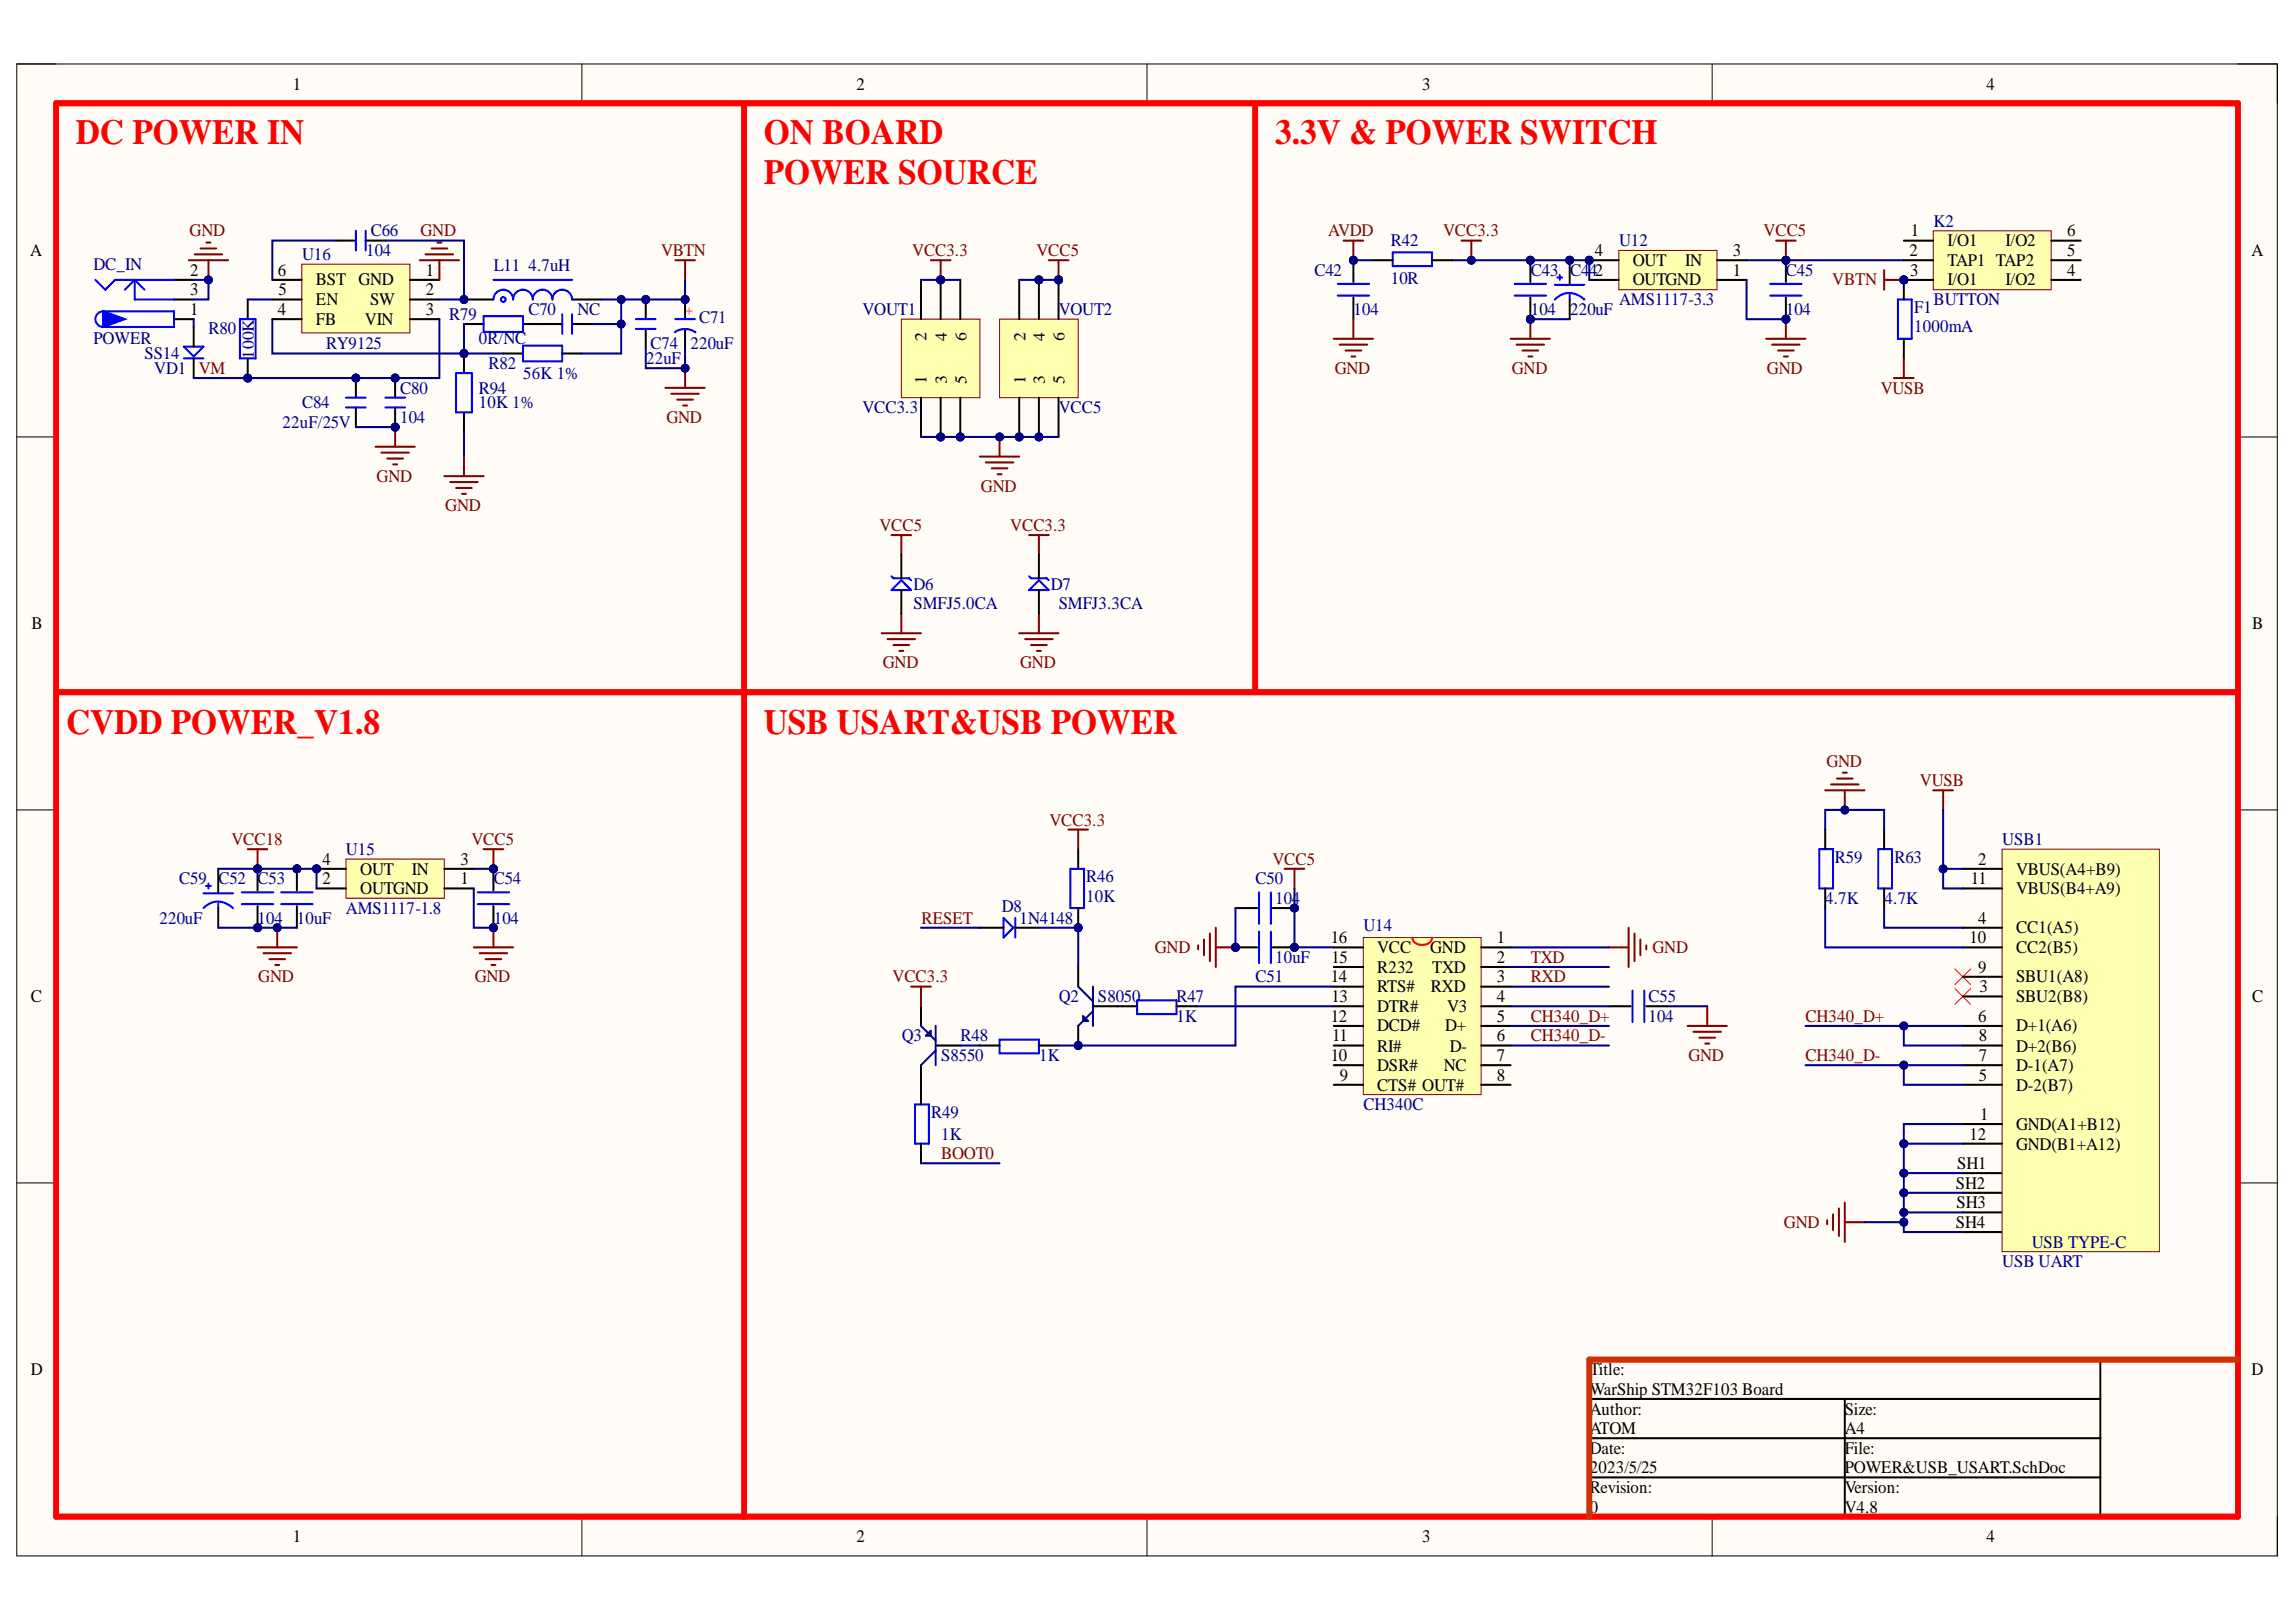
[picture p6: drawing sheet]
<svg xmlns="http://www.w3.org/2000/svg" width="297mm" height="210mm" viewBox="0 0 297 210" stroke-linecap="round" stroke-linejoin="round" font-family="sans-serif">
<defs><g id="words">
<g font-size="4.6" fill="#f00">
<text x="9.8" y="18.7">DC POWER IN</text>
<text x="98.8" y="23.8">POWER SOURCE</text>
<text x="98.8" y="18.7">ON BOARD</text>
<text x="165" y="18.7">3.3V &amp; POWER SWITCH</text>
<text x="8.5" y="94.9">CVDD POWER_V1.8</text>
<text x="98.8" y="94.9">USB USART&amp;USB POWER</text>
</g>
<g font-size="2.3">
<text x="37.9" y="11.6">1</text>
<text x="110.8" y="11.6">2</text>
<text x="184" y="11.6">3</text>
<text x="257" y="11.6">4</text>
<text x="3.9" y="33.1">A</text>
<text x="24.6" y="35.7">2</text>
<text x="36" y="35.7">6</text>
<text x="55.1" y="35.7">1</text>
<text x="206.3" y="33.1">4</text>
<text x="211.2" y="34.4">OUT</text>
<text x="218" y="34.4">IN</text>
<text x="224.2" y="35.7">1</text>
<text x="224.2" y="33.1">3</text>
<text x="247" y="33.1">2</text>
<text x="247.1" y="35.7">3</text>
<text x="247.2" y="30.6">1</text>
<text x="251.9" y="31.9">I/O1</text>
<text x="251.9" y="34.4">TAP1 TAP2</text>
<text x="259.5" y="31.9">I/O2</text>
<text x="267.4" y="35.7">4</text>
<text x="267.4" y="33.1">5</text>
<text x="267.4" y="30.6">6</text>
<text x="291.3" y="33.1">A</text>
<text x="24.6" y="40.7">1</text>
<text x="24.6" y="38.2">3</text>
<text x="36" y="40.7">4</text>
<text x="36" y="38.2">5</text>
<text x="40.9" y="39.5">EN</text>
<text x="40.9" y="36.9">BST GND</text>
<text x="47.9" y="39.5">SW</text>
<text x="55.1" y="38.2">2</text>
<text x="55.1" y="40.7">3</text>
<text x="211.2" y="36.9">OUTGND</text>
<text x="251.9" y="36.9">I/O1</text>
<text x="259.5" y="36.9">I/O2</text>
<text x="40.9" y="42">FB</text>
<text x="47.2" y="42">VIN</text>
<text x="4.1" y="81.4">B</text>
<text x="291.4" y="81.4">B</text>
<text x="41.7" y="111.9">4</text>
<text x="46.6" y="113.2">OUT</text>
<text x="53.3" y="113.2">IN</text>
<text x="59.6" y="111.9">3</text>
<text x="255.9" y="111.9">2</text>
<text x="260.8" y="113.2">VBUS(A4+B9)</text>
<text x="41.7" y="114.4">2</text>
<text x="46.6" y="115.7">OUTGND</text>
<text x="59.6" y="114.4">1</text>
<text x="255" y="114.4">11</text>
<text x="255.9" y="119.5">4</text>
<text x="260.8" y="115.7">VBUS(B4+A9)</text>
<text x="172.2" y="122.1">16</text>
<text x="172.2" y="124.6">15</text>
<text x="178.2" y="125.9">R232</text>
<text x="178.2" y="123.3">VCC</text>
<text x="185" y="123.3">GND</text>
<text x="185.3" y="125.9">TXD</text>
<text x="193.6" y="122.1">1</text>
<text x="193.6" y="124.6">2</text>
<text x="254.8" y="122.1">10</text>
<text x="255.9" y="125.9">9</text>
<text x="260.8" y="120.8">CC1(A5)</text>
<text x="260.8" y="123.3">CC2(B5)</text>
<text x="4" y="129.7">C</text>
<text x="172.2" y="127.1">14</text>
<text x="172.2" y="129.7">13</text>
<text x="178.2" y="130.9">DTR#</text>
<text x="178.2" y="128.4">RTS#</text>
<text x="185.1" y="128.4">RXD</text>
<text x="187.2" y="130.9">V3</text>
<text x="193.6" y="127.1">3</text>
<text x="193.6" y="129.7">4</text>
<text x="256.1" y="128.4">3</text>
<text x="260.8" y="129.7">SBU2(B8)</text>
<text x="260.8" y="127.1">SBU1(A8)</text>
<text x="291.4" y="129.7">C</text>
<text x="172.2" y="137.4">10</text>
<text x="172.2" y="132.2">12</text>
<text x="172.3" y="134.7">11</text>
<text x="178.2" y="136.1">RI#</text>
<text x="178.2" y="133.5">DCD#</text>
<text x="187" y="133.5">D+</text>
<text x="187.6" y="136.1">D-</text>
<text x="193.6" y="132.2">5</text>
<text x="193.6" y="134.7">6</text>
<text x="193.6" y="137.4">7</text>
<text x="255.9" y="132.2">6</text>
<text x="256" y="137.4">7</text>
<text x="256" y="134.7">8</text>
<text x="260.8" y="133.5">D+1(A6)</text>
<text x="260.8" y="136.1">D+2(B6)</text>
<text x="173.3" y="139.9">9</text>
<text x="178.2" y="141.2">CTS# OUT#</text>
<text x="178.2" y="138.6">DSR#</text>
<text x="186.8" y="138.6">NC</text>
<text x="193.6" y="139.9">8</text>
<text x="256" y="139.9">5</text>
<text x="260.8" y="141.2">D-2(B7)</text>
<text x="260.8" y="138.6">D-1(A7)</text>
<text x="254.8" y="147.5">12</text>
<text x="256.2" y="145">1</text>
<text x="260.8" y="146.2">GND(A1+B12)</text>
<text x="260.8" y="148.8">GND(B1+A12)</text>
<text x="253" y="153.8">SH2</text>
<text x="253.2" y="151.3">SH1</text>
<text x="253" y="158.9">SH4</text>
<text x="253.1" y="156.4">SH3</text>
<text x="260.8" y="160.2">Shield4</text>
<text x="4" y="177.9">D</text>
<text x="205.7" y="177.9">Title:</text>
<text x="291.3" y="177.9">D</text>
<text x="205.7" y="183.1">Author:</text>
<text x="205.7" y="180.5">WarShip STM32F103 Board</text>
<text x="205.7" y="185.6">ATOM</text>
<text x="238.7" y="183.1">Size:</text>
<text x="238.7" y="185.6">A4</text>
<text x="205.7" y="188.1">Date:</text>
<text x="205.7" y="190.7">2023/5/25</text>
<text x="238.7" y="188.1">File:</text>
<text x="238.7" y="190.7">POWER&amp;USB_USART.SchDoc</text>
<text x="205.7" y="193.2">Revision:</text>
<text x="205.7" y="195.8">0</text>
<text x="238.7" y="193.2">Version:</text>
<text x="238.7" y="195.8">V4.8</text>
<text x="37.9" y="199.6">1</text>
<text x="110.8" y="199.6">2</text>
<text x="184" y="199.6">3</text>
<text x="257" y="199.6">4</text>
</g>
<g font-size="2.3" fill="#000080">
<text x="250.2" y="29.3">K2</text>
<text x="12.1" y="34.9">DC_IN</text>
<text x="39.1" y="33.6">U16</text>
<text x="47.4" y="33.1">104</text>
<text x="48" y="30.6">C66</text>
<text x="63.9" y="35.1">L11</text>
<text x="68.4" y="35.1">4.7uH</text>
<text x="170" y="35.7">C42</text>
<text x="179.9" y="31.9">R42</text>
<text x="198" y="35.7">C43</text>
<text x="203.1" y="35.7">C4</text>
<text x="205.6" y="35.7">42</text>
<text x="209.5" y="31.9">U12</text>
<text x="231" y="35.7">C45</text>
<text x="58.1" y="41.4">R79</text>
<text x="68.4" y="40.7">C70</text>
<text x="74.7" y="40.7">NC</text>
<text x="90.4" y="41.8">C71</text>
<text x="111.6" y="40.7">VOUT1</text>
<text x="137" y="40.7">VOUT2</text>
<text x="175.1" y="40.7">104</text>
<text x="179.9" y="36.7">10R</text>
<text x="198" y="40.7">104</text>
<text x="203.1" y="40.7">220uF</text>
<text x="209.5" y="39.5">AMS1117-3.3</text>
<text x="231" y="40.7">104</text>
<text x="247.6" y="40.5">F1</text>
<text x="250.2" y="39.5">BUTTON</text>
<text x="12.1" y="44.5">POWER</text>
<text x="18.7" y="46.5">SS14</text>
<text x="27" y="43.3">R80</text>
<text x="42.2" y="45.2">RY9125</text>
<text x="61.9" y="44.5">0R/NC</text>
<text x="63.2" y="47.8">R82</text>
<text x="83.6" y="47.1">22uF</text>
<text x="84.2" y="45.2">C74</text>
<text x="89.3" y="45.2">220uF</text>
<text x="247.6" y="43">1000mA</text>
<text x="20" y="48.4">VD1</text>
<text x="39.1" y="52.8">C84</text>
<text x="51.8" y="51">C80</text>
<text x="61.9" y="51">R94</text>
<text x="61.9" y="52.8">10K 1%</text>
<text x="67.7" y="49">56K 1%</text>
<text x="111.6" y="53.5">VCC3.3</text>
<text x="137" y="53.5">VCC5</text>
<text x="36.5" y="55.4">22uF/25V</text>
<text x="51.8" y="54.8">104</text>
<text x="118.2" y="76.3">D6</text>
<text x="136" y="76.3">D7</text>
<text x="118.2" y="78.9">SMFJ5.0CA</text>
<text x="137" y="78.9">SMFJ3.3CA</text>
<text x="44.8" y="110.6">U15</text>
<text x="237.4" y="111.7">R59</text>
<text x="245.1" y="111.7">R63</text>
<text x="259" y="109.4">USB1</text>
<text x="20.6" y="119.5">220uF</text>
<text x="23.2" y="114.4">C59</text>
<text x="28.3" y="114.4">C52</text>
<text x="33.3" y="119.5">104</text>
<text x="33.3" y="114.4">C53</text>
<text x="38.4" y="119.5">10uF</text>
<text x="44.8" y="118.2">AMS1117-1.8</text>
<text x="63.9" y="114.4">C54</text>
<text x="63.9" y="119.5">104</text>
<text x="129.6" y="118">D8</text>
<text x="131.9" y="119.5">1N4148</text>
<text x="140.5" y="114.2">R46</text>
<text x="140.5" y="116.7">10K</text>
<text x="162.4" y="114.4">C50</text>
<text x="165" y="117">104</text>
<text x="236.1" y="117">4.7K</text>
<text x="243.8" y="117">4.7K</text>
<text x="165" y="124.6">10uF</text>
<text x="176.4" y="120.5">U14</text>
<text x="137" y="129.7">Q2</text>
<text x="142" y="129.7">S8050</text>
<text x="152.2" y="129.7">R47</text>
<text x="162.4" y="127.1">C51</text>
<text x="213.3" y="129.7">C55</text>
<text x="116.7" y="134.7">Q3</text>
<text x="121.7" y="137.4">S8550</text>
<text x="124.3" y="134.7">R48</text>
<text x="134.4" y="137.4">1K</text>
<text x="152.2" y="132.2">1K</text>
<text x="213.3" y="132.2">104</text>
<text x="176.4" y="143.7">CH340C</text>
<text x="120.5" y="144.7">R49</text>
<text x="121.7" y="147.5">1K</text>
<text x="262.9" y="161.4">USB TYPE-C</text>
<text x="259" y="164">USB UART</text>
</g>
<g font-size="2.3" fill="#800000">
<text x="24.5" y="30.6">GND</text>
<text x="54.4" y="30.6">GND</text>
<text x="85.5" y="33.1">VBTN</text>
<text x="118" y="33.1">VCC3.3</text>
<text x="134.1" y="33.1">VCC5</text>
<text x="171.8" y="30.6">AVDD</text>
<text x="186.7" y="30.6">VCC3.3</text>
<text x="228.2" y="30.6">VCC5</text>
<text x="237" y="36.9">VBTN</text>
<text x="25.7" y="48.4">VM</text>
<text x="172.7" y="48.4">GND</text>
<text x="195.6" y="48.4">GND</text>
<text x="228.6" y="48.4">GND</text>
<text x="243.3" y="51">VUSB</text>
<text x="86.2" y="54.8">GND</text>
<text x="48.7" y="62.4">GND</text>
<text x="126.9" y="63.6">GND</text>
<text x="57.6" y="66.2">GND</text>
<text x="113.8" y="68.7">VCC5</text>
<text x="130.7" y="68.7">VCC3.3</text>
<text x="114.2" y="86.5">GND</text>
<text x="132" y="86.5">GND</text>
<text x="236.3" y="99.2">GND</text>
<text x="248.4" y="101.8">VUSB</text>
<text x="135.8" y="106.8">VCC3.3</text>
<text x="29.9" y="109.4">VCC18</text>
<text x="61" y="109.4">VCC5</text>
<text x="164.6" y="111.9">VCC5</text>
<text x="119.2" y="119.5">RESET</text>
<text x="149.4" y="123.3">GND</text>
<text x="198" y="124.6">TXD</text>
<text x="213.8" y="123.3">GND</text>
<text x="33.4" y="127.1">GND</text>
<text x="61.4" y="127.1">GND</text>
<text x="115.5" y="127.1">VCC3.3</text>
<text x="198" y="127.1">RXD</text>
<text x="198" y="134.7">CH340_D-</text>
<text x="198" y="132.2">CH340_D+</text>
<text x="218.4" y="137.4">GND</text>
<text x="233.6" y="137.4">CH340_D-</text>
<text x="233.6" y="132.2">CH340_D+</text>
<text x="121.7" y="150">BOOT0</text>
<text x="230.8" y="158.9">GND</text>
</g>
<text font-size="2.2" fill="#000080" x="32.8" y="46.4" transform="rotate(-90 32.8 46.4)">100K</text>
<g font-size="2.2">
<text x="119.9" y="44.1" transform="rotate(-90 119.9 44.1)">2</text>
<text x="122.5" y="44.1" transform="rotate(-90 122.5 44.1)">4</text>
<text x="125" y="44.1" transform="rotate(-90 125 44.1)">6</text>
<text x="132.7" y="44.1" transform="rotate(-90 132.7 44.1)">2</text>
<text x="135.2" y="44.1" transform="rotate(-90 135.2 44.1)">4</text>
<text x="137.7" y="44.1" transform="rotate(-90 137.7 44.1)">6</text>
<text x="119.9" y="49.7" transform="rotate(-90 119.9 49.7)">1</text>
<text x="122.5" y="49.7" transform="rotate(-90 122.5 49.7)">3</text>
<text x="125" y="49.7" transform="rotate(-90 125 49.7)">5</text>
<text x="132.7" y="49.7" transform="rotate(-90 132.7 49.7)">1</text>
<text x="135.2" y="49.7" transform="rotate(-90 135.2 49.7)">3</text>
<text x="137.7" y="49.7" transform="rotate(-90 137.7 49.7)">5</text>
</g>
<text font-size="1.8" fill="#f00" x="88.7" y="39.7" transform="rotate(90 88.7 39.7)">+</text>
</g></defs>
<path d="M2.2 8.3h292.4v193.1h-292.4z" fill-rule="evenodd" fill="#fffcf8"/>
<path d="M2.2 8.3h292.4v193.1h-292.4z" fill="none" stroke="#000" stroke-width=".13"/>
<path d="M7.3 13.4h282.2v182.9h-282.2z" fill-rule="evenodd" fill="#fffcf8"/>
<g fill="none" stroke="#000" stroke-width=".13">
<path d="M2.2 8.3h5.1M7.3 13.4h282.2v182.9h-282.2zM75.3 8.3v5.1M148.4 8.3v5.1M221.5 8.3v5.1M289.5 8.3h5.1v5.1M2.2 56.5h5.1M289.5 56.6h5.1M2.2 104.8h5.1M289.5 104.8h5.1M2.2 153.1h5.1M289.5 153.1h5.1"/>
<path d="M75.3 196.3v5.1M148.4 196.3v5.1M221.5 196.3v5.1M294.6 196.3v5.1"/>
</g>
<path d="M205.6 176h83.9v20.3h-83.9zM271.7 176v20.3M205.6 181h66.1M205.6 186.1h66.1M205.6 191.2h66.1M238.7 181v15.3" fill="none" stroke="#000" stroke-width=".26"/>
<circle cx="205.6" cy="33.7" r=".51" fill="#000080"/>
<circle cx="205.6" cy="33.7" r=".51" fill="none" stroke="#000080" stroke-width=".13"/>
<path d="M209.4 32.4h12.7v5.1h-12.7z" fill-rule="evenodd" fill="#ffffb0"/>
<path d="M209.4 32.4h12.7v5.1h-12.7z" fill="none" stroke="#800000" stroke-width=".13"/>
<path d="M205.6 36.2h3.8M205.6 33.7h3.8M222.1 36.2h3.9M222.1 33.7h3.9" fill="none" stroke="#000" stroke-width=".26"/>
<circle cx="205.6" cy="33.7" r=".51" fill="#000080"/>
<circle cx="205.6" cy="33.7" r=".51" fill="none" stroke="#000080" stroke-width=".13"/>
<circle cx="231" cy="41.3" r=".51" fill="#000080"/>
<circle cx="231" cy="41.3" r=".51" fill="none" stroke="#000080" stroke-width=".13"/>
<circle cx="231" cy="33.7" r=".51" fill="#000080"/>
<circle cx="231" cy="33.7" r=".51" fill="none" stroke="#000080" stroke-width=".13"/>
<path d="M229 38.3h4.1M229 36.7h4.1" fill="none" stroke="#00f" stroke-width=".26"/>
<path d="M231 38.5v2.8" fill="none" stroke="#000" stroke-width=".26"/>
<circle cx="231" cy="41.3" r=".51" fill="#000080"/>
<circle cx="231" cy="41.3" r=".51" fill="none" stroke="#000080" stroke-width=".13"/>
<path d="M231 33.7v2.8" fill="none" stroke="#000" stroke-width=".26"/>
<circle cx="231" cy="33.7" r=".51" fill="#000080"/>
<circle cx="231" cy="33.7" r=".51" fill="none" stroke="#000080" stroke-width=".13"/>
<path d="M189.1 31.1h2.5M190.4 31.1v2.6" fill="none" stroke="#800000" stroke-width=".26"/>
<circle cx="190.4" cy="33.7" r=".51" fill="#000080"/>
<circle cx="190.4" cy="33.7" r=".51" fill="none" stroke="#000080" stroke-width=".13"/>
<circle cx="198" cy="41.3" r=".51" fill="#000080"/>
<circle cx="198" cy="41.3" r=".51" fill="none" stroke="#000080" stroke-width=".13"/>
<circle cx="198" cy="33.7" r=".51" fill="#000080"/>
<circle cx="198" cy="33.7" r=".51" fill="none" stroke="#000080" stroke-width=".13"/>
<path d="M195.9 38.3h4.1M195.9 36.7h4.1" fill="none" stroke="#00f" stroke-width=".26"/>
<path d="M198 38.5v2.8" fill="none" stroke="#000" stroke-width=".26"/>
<circle cx="198" cy="41.3" r=".51" fill="#000080"/>
<circle cx="198" cy="41.3" r=".51" fill="none" stroke="#000080" stroke-width=".13"/>
<path d="M198 33.7v2.8" fill="none" stroke="#000" stroke-width=".26"/>
<circle cx="198" cy="33.7" r=".51" fill="#000080"/>
<circle cx="198" cy="33.7" r=".51" fill="none" stroke="#000080" stroke-width=".13"/>
<path d="M135.7 33.7h2.5M136.9 33.7v2.5" fill="none" stroke="#800000" stroke-width=".26"/>
<circle cx="136.9" cy="36.2" r=".51" fill="#000080"/>
<circle cx="136.9" cy="36.2" r=".51" fill="none" stroke="#000080" stroke-width=".13"/>
<path d="M211.2 128.2v4.1M212.7 128.2v4.1" fill="none" stroke="#00f" stroke-width=".26"/>
<path d="M208.2 130.2h2.8M213 130.2h2.8" fill="none" stroke="#000" stroke-width=".26"/>
<path d="M228.5 43.8h5.1M229.3 44.6h3.5M230 45.4h2.1M230.8 46.1h.5M231 41.3v2.5M166.2 112.4h2.5M167.5 112.4v2.6" fill="none" stroke="#800000" stroke-width=".26"/>
<circle cx="231" cy="41.3" r=".51" fill="#000080"/>
<circle cx="231" cy="41.3" r=".51" fill="none" stroke="#000080" stroke-width=".13"/>
<path d="M195.4 43.8h5.1M196.2 44.6h3.6M197 45.4h2M197.7 46.1h.5M198 41.3v2.5" fill="none" stroke="#800000" stroke-width=".26"/>
<circle cx="198" cy="41.3" r=".51" fill="#000080"/>
<circle cx="198" cy="41.3" r=".51" fill="none" stroke="#000080" stroke-width=".13"/>
<circle cx="131.9" cy="56.5" r=".51" fill="#000080"/>
<circle cx="131.9" cy="56.5" r=".51" fill="none" stroke="#000080" stroke-width=".13"/>
<circle cx="134.4" cy="56.5" r=".51" fill="#000080"/>
<circle cx="134.4" cy="56.5" r=".51" fill="none" stroke="#000080" stroke-width=".13"/>
<circle cx="134.4" cy="36.2" r=".51" fill="#000080"/>
<circle cx="134.4" cy="36.2" r=".51" fill="none" stroke="#000080" stroke-width=".13"/>
<circle cx="136.9" cy="36.2" r=".51" fill="#000080"/>
<circle cx="136.9" cy="36.2" r=".51" fill="none" stroke="#000080" stroke-width=".13"/>
<path d="M129.3 41.3h10.2v10.2h-10.2z" fill-rule="evenodd" fill="#ffffb0"/>
<path d="M129.3 41.3h10.2v10.2h-10.2z" fill="none" stroke="#800000" stroke-width=".13"/>
<path d="M131.9 51.5v5" fill="none" stroke="#000" stroke-width=".26"/>
<circle cx="131.9" cy="56.5" r=".51" fill="#000080"/>
<circle cx="131.9" cy="56.5" r=".51" fill="none" stroke="#000080" stroke-width=".13"/>
<path d="M131.9 36.2v5.1M134.4 51.5v5" fill="none" stroke="#000" stroke-width=".26"/>
<circle cx="134.4" cy="56.5" r=".51" fill="#000080"/>
<circle cx="134.4" cy="56.5" r=".51" fill="none" stroke="#000080" stroke-width=".13"/>
<path d="M134.4 36.2v5.1" fill="none" stroke="#000" stroke-width=".26"/>
<circle cx="134.4" cy="36.2" r=".51" fill="#000080"/>
<circle cx="134.4" cy="36.2" r=".51" fill="none" stroke="#000080" stroke-width=".13"/>
<path d="M136.9 36.2v5.1M136.9 51.5v5" fill="none" stroke="#000" stroke-width=".26"/>
<circle cx="136.9" cy="36.2" r=".51" fill="#000080"/>
<circle cx="136.9" cy="36.2" r=".51" fill="none" stroke="#000080" stroke-width=".13"/>
<circle cx="203.1" cy="33.7" r=".51" fill="#000080"/>
<circle cx="203.1" cy="33.7" r=".51" fill="none" stroke="#000080" stroke-width=".13"/>
<path d="M201.2 38.8a2.67 2.67 0 0 1 3.8 0M201.2 36.9h3.8M203.1 38.1v.7" fill="none" stroke="#00f" stroke-width=".26"/>
<path d="M203.1 33.7v3M203.1 38.8v2.5" fill="none" stroke="#000" stroke-width=".26"/>
<circle cx="203.1" cy="33.7" r=".51" fill="#000080"/>
<circle cx="203.1" cy="33.7" r=".51" fill="none" stroke="#000080" stroke-width=".13"/>
<path d="M201.5 35.9h.6M201.8 35.6v.6" fill="none" stroke="#00f" stroke-width=".26"/>
<path d="M126.8 59.1h5.1M127.5 59.8h3.6M129.3 56.5v2.6M128.3 60.6h2M129.1 61.4h.5" fill="none" stroke="#800000" stroke-width=".26"/>
<circle cx="129.3" cy="56.5" r=".51" fill="#000080"/>
<circle cx="129.3" cy="56.5" r=".51" fill="none" stroke="#000080" stroke-width=".13"/>
<circle cx="121.7" cy="56.5" r=".51" fill="#000080"/>
<circle cx="121.7" cy="56.5" r=".51" fill="none" stroke="#000080" stroke-width=".13"/>
<circle cx="121.7" cy="36.2" r=".51" fill="#000080"/>
<circle cx="121.7" cy="36.2" r=".51" fill="none" stroke="#000080" stroke-width=".13"/>
<circle cx="124.2" cy="56.5" r=".51" fill="#000080"/>
<circle cx="124.2" cy="56.5" r=".51" fill="none" stroke="#000080" stroke-width=".13"/>
<path d="M116.6 41.3h10.2v10.2h-10.2z" fill-rule="evenodd" fill="#ffffb0"/>
<path d="M116.6 41.3h10.2v10.2h-10.2z" fill="none" stroke="#800000" stroke-width=".13"/>
<path d="M119.1 36.2v5.1M119.1 51.5v5M121.7 51.5v5" fill="none" stroke="#000" stroke-width=".26"/>
<circle cx="121.7" cy="56.5" r=".51" fill="#000080"/>
<circle cx="121.7" cy="56.5" r=".51" fill="none" stroke="#000080" stroke-width=".13"/>
<path d="M121.7 36.2v5.1" fill="none" stroke="#000" stroke-width=".26"/>
<circle cx="121.7" cy="36.2" r=".51" fill="#000080"/>
<circle cx="121.7" cy="36.2" r=".51" fill="none" stroke="#000080" stroke-width=".13"/>
<path d="M124.2 51.5v5" fill="none" stroke="#000" stroke-width=".26"/>
<circle cx="124.2" cy="56.5" r=".51" fill="#000080"/>
<circle cx="124.2" cy="56.5" r=".51" fill="none" stroke="#000080" stroke-width=".13"/>
<path d="M124.2 36.2v5.1" fill="none" stroke="#000" stroke-width=".26"/>
<path d="M120.4 33.7h2.6M121.7 33.7v2.5" fill="none" stroke="#800000" stroke-width=".26"/>
<circle cx="121.7" cy="36.2" r=".51" fill="#000080"/>
<circle cx="121.7" cy="36.2" r=".51" fill="none" stroke="#000080" stroke-width=".13"/>
<circle cx="246.3" cy="36.2" r=".51" fill="#000080"/>
<circle cx="246.3" cy="36.2" r=".51" fill="none" stroke="#000080" stroke-width=".13"/>
<path d="M245.5 38.8h1.8v5h-1.8z" fill="none" stroke="#00f" stroke-width=".26"/>
<path d="M246.3 36.2v2.6M246.3 43.8v2.6" fill="none" stroke="#000" stroke-width=".26"/>
<circle cx="246.3" cy="36.2" r=".51" fill="#000080"/>
<circle cx="246.3" cy="36.2" r=".51" fill="none" stroke="#000080" stroke-width=".13"/>
<circle cx="41" cy="112.4" r=".51" fill="#000080"/>
<circle cx="41" cy="112.4" r=".51" fill="none" stroke="#000080" stroke-width=".13"/>
<path d="M44.8 111.2h12.7v5h-12.7z" fill-rule="evenodd" fill="#ffffb0"/>
<path d="M44.8 111.2h12.7v5h-12.7z" fill="none" stroke="#800000" stroke-width=".13"/>
<path d="M41 115h3.8M41 112.4h3.8M57.5 115h3.8M57.5 112.4h3.8" fill="none" stroke="#000" stroke-width=".26"/>
<circle cx="41" cy="112.4" r=".51" fill="#000080"/>
<circle cx="41" cy="112.4" r=".51" fill="none" stroke="#000080" stroke-width=".13"/>
<circle cx="63.8" cy="120.1" r=".51" fill="#000080"/>
<circle cx="63.8" cy="120.1" r=".51" fill="none" stroke="#000080" stroke-width=".13"/>
<circle cx="63.8" cy="112.4" r=".51" fill="#000080"/>
<circle cx="63.8" cy="112.4" r=".51" fill="none" stroke="#000080" stroke-width=".13"/>
<path d="M61.8 117h4.1M61.8 115.5h4.1" fill="none" stroke="#00f" stroke-width=".26"/>
<path d="M63.8 117.3v2.8" fill="none" stroke="#000" stroke-width=".26"/>
<circle cx="63.8" cy="120.1" r=".51" fill="#000080"/>
<circle cx="63.8" cy="120.1" r=".51" fill="none" stroke="#000080" stroke-width=".13"/>
<path d="M63.8 112.4v2.8" fill="none" stroke="#000" stroke-width=".26"/>
<circle cx="63.8" cy="112.4" r=".51" fill="#000080"/>
<circle cx="63.8" cy="112.4" r=".51" fill="none" stroke="#000080" stroke-width=".13"/>
<circle cx="33.3" cy="120.1" r=".51" fill="#000080"/>
<circle cx="33.3" cy="120.1" r=".51" fill="none" stroke="#000080" stroke-width=".13"/>
<circle cx="33.3" cy="112.4" r=".51" fill="#000080"/>
<circle cx="33.3" cy="112.4" r=".51" fill="none" stroke="#000080" stroke-width=".13"/>
<path d="M31.3 117h4.1M31.3 115.5h4.1" fill="none" stroke="#00f" stroke-width=".26"/>
<path d="M33.3 117.3v2.8" fill="none" stroke="#000" stroke-width=".26"/>
<circle cx="33.3" cy="120.1" r=".51" fill="#000080"/>
<circle cx="33.3" cy="120.1" r=".51" fill="none" stroke="#000080" stroke-width=".13"/>
<path d="M33.3 112.4v2.8" fill="none" stroke="#000" stroke-width=".26"/>
<circle cx="33.3" cy="112.4" r=".51" fill="#000080"/>
<circle cx="33.3" cy="112.4" r=".51" fill="none" stroke="#000080" stroke-width=".13"/>
<path d="M61.3 122.6h5.1M62.1 123.4h3.5M62.8 124.1h2.1M63.6 124.9h.5M63.8 120.1v2.5" fill="none" stroke="#800000" stroke-width=".26"/>
<circle cx="63.8" cy="120.1" r=".51" fill="#000080"/>
<circle cx="63.8" cy="120.1" r=".51" fill="none" stroke="#000080" stroke-width=".13"/>
<path d="M33.3 122.6h5.1M34.1 123.4h3.5M34.8 124.1h2.1M35.6 124.9h.5M35.9 120.1v2.5" fill="none" stroke="#800000" stroke-width=".26"/>
<circle cx="35.9" cy="120.1" r=".51" fill="#000080"/>
<circle cx="35.9" cy="120.1" r=".51" fill="none" stroke="#000080" stroke-width=".13"/>
<path d="M62.6 109.9h2.5M63.8 109.9v2.5" fill="none" stroke="#800000" stroke-width=".26"/>
<circle cx="63.8" cy="112.4" r=".51" fill="#000080"/>
<circle cx="63.8" cy="112.4" r=".51" fill="none" stroke="#000080" stroke-width=".13"/>
<path d="M173.8 31.1h2.6M175.1 31.1v2.6" fill="none" stroke="#800000" stroke-width=".26"/>
<circle cx="175.1" cy="33.7" r=".51" fill="#000080"/>
<circle cx="175.1" cy="33.7" r=".51" fill="none" stroke="#000080" stroke-width=".13"/>
<circle cx="175.1" cy="33.7" r=".51" fill="#000080"/>
<circle cx="175.1" cy="33.7" r=".51" fill="none" stroke="#000080" stroke-width=".13"/>
<path d="M173.1 38.3h4M173.1 36.7h4" fill="none" stroke="#00f" stroke-width=".26"/>
<path d="M175.1 33.7v2.8M175.1 38.5v2.8" fill="none" stroke="#000" stroke-width=".26"/>
<circle cx="175.1" cy="33.7" r=".51" fill="#000080"/>
<circle cx="175.1" cy="33.7" r=".51" fill="none" stroke="#000080" stroke-width=".13"/>
<path d="M180.2 32.7h5.1v1.7h-5.1z" fill="none" stroke="#00f" stroke-width=".26"/>
<path d="M177.6 33.7h2.6M185.3 33.7h2.5" fill="none" stroke="#000" stroke-width=".26"/>
<path d="M32 109.9h2.6M33.3 109.9v2.5" fill="none" stroke="#800000" stroke-width=".26"/>
<circle cx="33.3" cy="112.4" r=".51" fill="#000080"/>
<circle cx="33.3" cy="112.4" r=".51" fill="none" stroke="#000080" stroke-width=".13"/>
<circle cx="38.4" cy="112.4" r=".51" fill="#000080"/>
<circle cx="38.4" cy="112.4" r=".51" fill="none" stroke="#000080" stroke-width=".13"/>
<path d="M36.4 115.5h4M36.4 117h4" fill="none" stroke="#00f" stroke-width=".26"/>
<path d="M38.4 112.4v2.8" fill="none" stroke="#000" stroke-width=".26"/>
<circle cx="38.4" cy="112.4" r=".51" fill="#000080"/>
<circle cx="38.4" cy="112.4" r=".51" fill="none" stroke="#000080" stroke-width=".13"/>
<path d="M38.4 117.3v2.8" fill="none" stroke="#000" stroke-width=".26"/>
<path d="M229.8 31.1h2.5M231 31.1v2.6M172.6 43.8h5M173.3 44.6h3.6M174.1 45.4h2M174.8 46.1h.5M175.1 41.3v2.5" fill="none" stroke="#800000" stroke-width=".26"/>
<circle cx="231" cy="33.7" r=".51" fill="#000080"/>
<circle cx="231" cy="33.7" r=".51" fill="none" stroke="#000080" stroke-width=".13"/>
<path d="M245 48.9h2.6M246.3 46.4v2.5M117.9 127.7h2.5M119.1 127.7v2.5" fill="none" stroke="#800000" stroke-width=".26"/>
<path d="M7.3 13.4h282.2v182.9h-282.2zM96.3 13.4v182.9M162.4 13.4v76.2M7.3 89.6h282.2" fill="none" stroke="#f00" stroke-width=".78"/>
<path d="M129.8 118.8l1.3 1.3-1.3 1.2zM131.4 118.8v2.5M129.3 134.5h5.1v1.8h-5.1zM118.4 142.9h1.8v5.1h-1.8z" fill="none" stroke="#00f" stroke-width=".26"/>
<path d="M119.1 130.2v2.6M119.1 137.8v5.1M121.2 135.3h3M126.8 135.3h2.5M126.8 120.1h3M131.4 120.1h3M134.4 135.3h2.5M119.1 148v2.5" fill="none" stroke="#000" stroke-width=".26"/>
<path d="M119.1 132.8l2 1.9M119.8 134l.6-.6v.6zM121.1 132.8v5M121.1 135.9l-2 1.9" fill="none" stroke="#11037f" stroke-width=".26"/>
<circle cx="167.5" cy="122.6" r=".51" fill="#000080"/>
<circle cx="167.5" cy="122.6" r=".51" fill="none" stroke="#000080" stroke-width=".13"/>
<circle cx="159.8" cy="122.6" r=".51" fill="#000080"/>
<circle cx="159.8" cy="122.6" r=".51" fill="none" stroke="#000080" stroke-width=".13"/>
<path d="M162.9 120.6v4M164.4 120.6v4" fill="none" stroke="#00f" stroke-width=".26"/>
<path d="M164.7 122.6h2.8" fill="none" stroke="#000" stroke-width=".26"/>
<circle cx="167.5" cy="122.6" r=".51" fill="#000080"/>
<circle cx="167.5" cy="122.6" r=".51" fill="none" stroke="#000080" stroke-width=".13"/>
<path d="M159.8 122.6h2.8" fill="none" stroke="#000" stroke-width=".26"/>
<circle cx="159.8" cy="122.6" r=".51" fill="#000080"/>
<circle cx="159.8" cy="122.6" r=".51" fill="none" stroke="#000080" stroke-width=".13"/>
<path d="M208.2 122.6h2.5M210.7 120.1v5M211.5 120.8v3.6M212.2 121.6v2M213 122.3v.6" fill="none" stroke="#800000" stroke-width=".26"/>
<circle cx="139.5" cy="135.3" r=".51" fill="#000080"/>
<circle cx="139.5" cy="135.3" r=".51" fill="none" stroke="#000080" stroke-width=".13"/>
<path d="M139.5 125.1v2.6M139.5 132.8v2.5M141.5 130.2h3.1" fill="none" stroke="#000" stroke-width=".26"/>
<circle cx="139.5" cy="135.3" r=".51" fill="#000080"/>
<circle cx="139.5" cy="135.3" r=".51" fill="none" stroke="#000080" stroke-width=".13"/>
<path d="M139.5 127.7l1.9 1.9M140.1 131.5l.7 .6h-.7zM141.4 127.7v5.1M141.4 130.9l-1.9 1.9" fill="none" stroke="#11037f" stroke-width=".26"/>
<path d="M147.1 129.5h5.1v1.7h-5.1z" fill="none" stroke="#00f" stroke-width=".26"/>
<path d="M144.6 130.2h2.5M152.2 130.2h2.5" fill="none" stroke="#000" stroke-width=".26"/>
<circle cx="139.5" cy="120.1" r=".51" fill="#000080"/>
<circle cx="139.5" cy="120.1" r=".51" fill="none" stroke="#000080" stroke-width=".13"/>
<path d="M138.5 112.4h1.8v5.1h-1.8z" fill="none" stroke="#00f" stroke-width=".26"/>
<path d="M139.5 109.9v2.5M139.5 117.5v2.6" fill="none" stroke="#000" stroke-width=".26"/>
<circle cx="139.5" cy="120.1" r=".51" fill="#000080"/>
<circle cx="139.5" cy="120.1" r=".51" fill="none" stroke="#000080" stroke-width=".13"/>
<path d="M138.2 107.4h2.6M139.5 107.4v2.5" fill="none" stroke="#800000" stroke-width=".26"/>
<circle cx="246.3" cy="36.2" r=".51" fill="#000080"/>
<circle cx="246.3" cy="36.2" r=".51" fill="none" stroke="#000080" stroke-width=".13"/>
<path d="M250.1 29.9h15.3v7.6h-15.3z" fill-rule="evenodd" fill="#ffffb0"/>
<path d="M250.1 29.9h15.3v7.6h-15.3z" fill="none" stroke="#800000" stroke-width=".13"/>
<path d="M246.3 31.1h3.8M246.3 33.7h3.8M246.3 36.2h3.8" fill="none" stroke="#000" stroke-width=".26"/>
<circle cx="246.3" cy="36.2" r=".51" fill="#000080"/>
<circle cx="246.3" cy="36.2" r=".51" fill="none" stroke="#000080" stroke-width=".13"/>
<path d="M265.4 36.2h3.8M265.4 33.7h3.8M265.4 31.1h3.8" fill="none" stroke="#000" stroke-width=".26"/>
<path d="M218.3 132.8h5.1M219.1 133.5h3.5M219.9 134.3h2M220.6 135h.5M220.9 130.2v2.6" fill="none" stroke="#800000" stroke-width=".26"/>
<circle cx="167.5" cy="117.5" r=".51" fill="#000080"/>
<circle cx="167.5" cy="117.5" r=".51" fill="none" stroke="#000080" stroke-width=".13"/>
<path d="M162.9 115.5v4M164.4 115.5v4" fill="none" stroke="#00f" stroke-width=".26"/>
<path d="M159.8 117.5h2.8M164.7 117.5h2.8" fill="none" stroke="#000" stroke-width=".26"/>
<circle cx="167.5" cy="117.5" r=".51" fill="#000080"/>
<circle cx="167.5" cy="117.5" r=".51" fill="none" stroke="#000080" stroke-width=".13"/>
<path d="M155 122.3v.6M155.8 121.6v2M156.5 120.8v3.6M157.3 120.1v5M157.3 122.6h2.5" fill="none" stroke="#800000" stroke-width=".26"/>
<circle cx="159.8" cy="122.6" r=".51" fill="#000080"/>
<circle cx="159.8" cy="122.6" r=".51" fill="none" stroke="#000080" stroke-width=".13"/>
<path d="M289.5 176h-83.9v20.3" fill="none" stroke="#c30" stroke-width=".78"/>
<g fill="none" stroke="#800000" stroke-width=".26">
<path d="M243.8 35v2.5M243.8 36.2h2.5M115.3 69.2h2.6M116.6 69.2v2.6M116.6 79.4v2.5M133.1 69.2h2.6M134.4 69.2v2.6M134.4 79.4v2.5M114.1 81.9h5M114.8 82.7h3.6M115.6 83.5h2M116.4 84.2h.5"/>
<path d="M131.9 81.9h5M132.6 82.7h3.6M133.4 83.5h2M134.1 84.2h.6"/>
</g>
<circle cx="246.3" cy="36.2" r=".51" fill="#000080"/>
<circle cx="246.3" cy="36.2" r=".51" fill="none" stroke="#000080" stroke-width=".13"/>
<path d="M115.3 76.4l1.3-1.3 1.3 1.3zM115.3 74.6l.3 .2h2l.3 .3M133.1 74.6l.3 .2h2l.3 .3M134.4 75.1l1.3 1.3h-2.6z" fill="none" stroke="#00f" stroke-width=".26"/>
<path d="M116.6 71.8v3M116.6 76.4v3M134.4 71.8v3M134.4 76.4v3" fill="none" stroke="#000" stroke-width=".26"/>
<path d="M24.4 33.7h5.1M25.2 32.9h3.5M25.9 32.2h2.1M26.7 31.4h.5M27 33.7v2.5" fill="none" stroke="#800000" stroke-width=".26"/>
<circle cx="27" cy="36.2" r=".51" fill="#000080"/>
<circle cx="27" cy="36.2" r=".51" fill="none" stroke="#000080" stroke-width=".13"/>
<path d="M12.3 36.2l1.3 1.3 1.3-1.3h7.6M17.4 36.2v2.6h5.1M17.4 36.2l-1.2 1.3M17.4 36.2l1.3 1.3M13.4 40.3a1.01 1.01 0 0 0-1.1 1 1.01 1.01 0 0 0 1.1 1M13.4 40.3h9.1v2h-9.1M13.4 40.3v2M23.8 44.9h2.5l-1.2 1.2zM23.8 46.4h2.5" fill="none" stroke="#00f" stroke-width=".26"/>
<path d="M22.5 36.2h2.6M22.5 38.8h2.6M22.5 41.3h2.6M25.1 42.3v2.6M25.1 46.4v2.5" fill="none" stroke="#000" stroke-width=".26"/>
<path d="M13.4 40.3l2.8 1-2.8 1z" fill="#00f"/>
<path d="M13.4 40.3l2.8 1-2.8 1z" fill="none" stroke="#00f" stroke-width=".26"/>
<circle cx="88.6" cy="38.8" r=".51" fill="#000080"/>
<circle cx="88.6" cy="38.8" r=".51" fill="none" stroke="#000080" stroke-width=".13"/>
<path d="M88.6 38.8v2.5" fill="none" stroke="#000" stroke-width=".26"/>
<circle cx="88.6" cy="38.8" r=".51" fill="#000080"/>
<circle cx="88.6" cy="38.8" r=".51" fill="none" stroke="#000080" stroke-width=".13"/>
<path d="M87.3 43a2.28 2.28 0 0 1 2.7 0M87.4 41.3h2.5" fill="none" stroke="#00f" stroke-width=".26"/>
<path d="M88.6 42.6v2.5" fill="none" stroke="#000" stroke-width=".26"/>
<path d="M86.1 50.2h5.1M86.9 51h3.5M87.6 51.7h2M88.4 52.5h.5M88.6 47.6v2.6" fill="none" stroke="#800000" stroke-width=".26"/>
<circle cx="88.6" cy="47.6" r=".51" fill="#000080"/>
<circle cx="88.6" cy="47.6" r=".51" fill="none" stroke="#000080" stroke-width=".13"/>
<circle cx="60" cy="38.8" r=".51" fill="#000080"/>
<circle cx="60" cy="38.8" r=".51" fill="none" stroke="#000080" stroke-width=".13"/>
<path d="M60 38.8h3.8" fill="none" stroke="#000" stroke-width=".26"/>
<circle cx="60" cy="38.8" r=".51" fill="#000080"/>
<circle cx="60" cy="38.8" r=".51" fill="none" stroke="#000080" stroke-width=".13"/>
<path d="M74 38.8h3.8" fill="none" stroke="#000" stroke-width=".26"/>
<path d="M63.8 38.8a1.27 1.27 0 0 1 1.3-1.3 1.27 1.27 0 0 1 1.3 1.3 1.27 1.27 0 0 1 1.3-1.3 1.27 1.27 0 0 1 1.2 1.3 1.27 1.27 0 0 1 1.3-1.3 1.27 1.27 0 0 1 1.3 1.3 1.27 1.27 0 0 1 1.2-1.3 1.27 1.27 0 0 1 1.3 1.3M63.8 36.2h10.2M65.4 38.7a.31 .31 0 0 0-.5-.2 .31 .31 0 0 0 .1 .6 .31 .31 0 0 0 .4-.4" fill="none" stroke="#00f" stroke-width=".26"/>
<circle cx="83.5" cy="38.8" r=".51" fill="#000080"/>
<circle cx="83.5" cy="38.8" r=".51" fill="none" stroke="#000080" stroke-width=".13"/>
<path d="M83.5 38.8v2.5M83.5 42.6v2.5" fill="none" stroke="#000" stroke-width=".26"/>
<circle cx="83.5" cy="38.8" r=".51" fill="#000080"/>
<circle cx="83.5" cy="38.8" r=".51" fill="none" stroke="#000080" stroke-width=".13"/>
<path d="M82.3 41.3h2.5M82.3 42.6h2.5" fill="none" stroke="#00f" stroke-width=".26"/>
<circle cx="51.1" cy="48.9" r=".51" fill="#000080"/>
<circle cx="51.1" cy="48.9" r=".51" fill="none" stroke="#000080" stroke-width=".13"/>
<circle cx="51.1" cy="55.3" r=".51" fill="#000080"/>
<circle cx="51.1" cy="55.3" r=".51" fill="none" stroke="#000080" stroke-width=".13"/>
<path d="M51.1 48.9v2.6" fill="none" stroke="#000" stroke-width=".26"/>
<circle cx="51.1" cy="48.9" r=".51" fill="#000080"/>
<circle cx="51.1" cy="48.9" r=".51" fill="none" stroke="#000080" stroke-width=".13"/>
<path d="M51.1 52.7v2.6" fill="none" stroke="#000" stroke-width=".26"/>
<circle cx="51.1" cy="55.3" r=".51" fill="#000080"/>
<circle cx="51.1" cy="55.3" r=".51" fill="none" stroke="#000080" stroke-width=".13"/>
<path d="M49.9 52.7h2.5M49.9 51.5h2.5" fill="none" stroke="#00f" stroke-width=".26"/>
<path d="M39 34.2h14v8.9h-14z" fill-rule="evenodd" fill="#ffffb0"/>
<path d="M39 34.2h14v8.9h-14z" fill="none" stroke="#800000" stroke-width=".13"/>
<path d="M35.2 36.2h3.8M35.2 38.8h3.8M53 36.2h3.8M53 38.8h3.8M35.2 41.3h3.8M53 41.3h3.8" fill="none" stroke="#000" stroke-width=".26"/>
<circle cx="60" cy="45.7" r=".51" fill="#000080"/>
<circle cx="60" cy="45.7" r=".51" fill="none" stroke="#000080" stroke-width=".13"/>
<path d="M60 45.7v2.6M60 53.4v2.5" fill="none" stroke="#000" stroke-width=".26"/>
<circle cx="60" cy="45.7" r=".51" fill="#000080"/>
<circle cx="60" cy="45.7" r=".51" fill="none" stroke="#000080" stroke-width=".13"/>
<path d="M59 48.3h2v5.1h-2zM67.7 44.7h5v2.1h-5z" fill="none" stroke="#00f" stroke-width=".26"/>
<path d="M65.1 45.7h2.6M72.7 45.7h2.6" fill="none" stroke="#000" stroke-width=".26"/>
<circle cx="46" cy="48.9" r=".51" fill="#000080"/>
<circle cx="46" cy="48.9" r=".51" fill="none" stroke="#000080" stroke-width=".13"/>
<path d="M46 48.9v2.6" fill="none" stroke="#000" stroke-width=".26"/>
<circle cx="46" cy="48.9" r=".51" fill="#000080"/>
<circle cx="46" cy="48.9" r=".51" fill="none" stroke="#000080" stroke-width=".13"/>
<path d="M46 52.7v2.6" fill="none" stroke="#000" stroke-width=".26"/>
<path d="M44.8 52.7h2.5M44.8 51.5h2.5" fill="none" stroke="#00f" stroke-width=".26"/>
<circle cx="32" cy="48.9" r=".51" fill="#000080"/>
<circle cx="32" cy="48.9" r=".51" fill="none" stroke="#000080" stroke-width=".13"/>
<path d="M32 46.4v2.5" fill="none" stroke="#000" stroke-width=".26"/>
<circle cx="32" cy="48.9" r=".51" fill="#000080"/>
<circle cx="32" cy="48.9" r=".51" fill="none" stroke="#000080" stroke-width=".13"/>
<path d="M32 38.8v2.5M43.5 31.1h2.5M47.3 31.1h2.6M60 41.9h2.6M67.7 41.9h5M74 41.9h2.6" fill="none" stroke="#000" stroke-width=".26"/>
<path d="M46 29.9v2.5M47.3 29.9v2.5M31 41.3h2.1v5.1h-2.1zM62.6 40.9h5.1v2.1h-5.1zM72.7 40.7v2.5M74 40.7v2.5" fill="none" stroke="#00f" stroke-width=".26"/>
<path d="M54.3 33.7h5.1M55.1 32.9h3.5M55.8 32.2h2.1M56.6 31.4h.5M56.8 33.7v2.5M48.6 57.8h5.1M49.3 58.6h3.6M50.1 59.3h2M51.1 55.3v2.5M50.9 60.1h.5" fill="none" stroke="#800000" stroke-width=".26"/>
<circle cx="51.1" cy="55.3" r=".51" fill="#000080"/>
<circle cx="51.1" cy="55.3" r=".51" fill="none" stroke="#000080" stroke-width=".13"/>
<path d="M87.4 33.7h2.5M88.6 33.7v2.5M60 59.1v2.5M57.5 61.6h5.1M58.2 62.4h3.6M59 63.1h2M59.8 63.9h.5" fill="none" stroke="#800000" stroke-width=".26"/>
<path d="M26.3 117.5a2.65 2.65 0 0 1 3.8 0M26.3 115.6h3.8M26.6 114.7h.7M27 114.3v.7M28.2 116.9v.6" fill="none" stroke="#00f" stroke-width=".26"/>
<path d="M28.2 112.4v3.1M28.2 117.5v2.6" fill="none" stroke="#000" stroke-width=".26"/>
<path d="M176.4 121.3h15.2v20.4h-15.2z" fill-rule="evenodd" fill="#ffffb0"/>
<path d="M176.4 121.3h15.2v20.4h-15.2z" fill="none" stroke="#800000" stroke-width=".13"/>
<g fill="none" stroke="#000" stroke-width=".26">
<path d="M236.1 107.4v2.5M236.1 115v2.5M243.8 107.4v2.5M243.8 115v2.5M172.6 122.6h3.8M172.6 125.1h3.8M172.6 127.7h3.8M172.6 130.2h3.8M172.6 132.8h3.8M172.6 135.3h3.8M172.6 137.8h3.8M191.6 122.6h3.8"/>
<path d="M191.6 125.1h3.8M191.6 127.7h3.8M191.6 130.2h3.8M191.6 132.8h3.8M191.6 135.3h3.8M191.6 137.8h3.8M172.6 140.4h3.8M191.6 140.4h3.8"/>
</g>
<path d="M182.7 121.3a1.29 1.29 0 0 0 1.9 .9l.2-.1a.82 .82 0 0 0 .5-.8" fill="none" stroke="#f00" stroke-width=".26"/>
<path d="M238.4 100h.5M236.1 102.3h5.1M236.9 101.5h3.5M237.7 100.8h2M238.7 102.3v2.5M250.1 102.3h2.6M251.4 102.3v2.5M236.4 157.9v.5M237.1 157.1v2.1M237.9 156.4v3.5M238.7 155.6v5.1M238.7 158.2h2.5" fill="none" stroke="#800000" stroke-width=".26"/>
<path d="M252.9 127.9l2 2.1M252.9 125.4l2 2M254.9 127.9l-2 2.1M254.9 125.4l-2 2" fill="none" stroke="#f00" stroke-width=".13"/>
<path d="M235.4 109.9h1.7v5.1h-1.7zM243 109.9h1.8v5.1h-1.8z" fill="none" stroke="#00f" stroke-width=".26"/>
<circle cx="238.7" cy="104.8" r=".51" fill="#000080"/>
<circle cx="238.7" cy="104.8" r=".51" fill="none" stroke="#000080" stroke-width=".13"/>
<path d="M253.9 154.4h5.1M253.9 156.9h5.1M253.9 159.4h5.1M253.9 151.8h5.1" fill="none" stroke="#000" stroke-width=".26"/>
<path d="M259 109.9h20.4v52.1h-20.4z" fill-rule="evenodd" fill="#ffffb0"/>
<path d="M259 109.9h20.4v52.1h-20.4z" fill="none" stroke="#800000" stroke-width=".13"/>
<path d="M253.9 112.4h5.1M253.9 115h5.1M253.9 129h5.1M253.9 120.1h5.1M253.9 132.8h5.1M253.9 137.8h5.1M253.9 135.3h5.1M253.9 126.4h5.1M253.9 122.6h5.1M253.9 145.5h5.1M253.9 140.4h5.1M253.9 148h5.1" fill="none" stroke="#000" stroke-width=".26"/>
<path d="M159.8 117.5v5.1" fill="none" stroke="#000080" stroke-width=".26"/>
<circle cx="159.8" cy="122.6" r=".51" fill="#000080"/>
<circle cx="159.8" cy="122.6" r=".51" fill="none" stroke="#000080" stroke-width=".13"/>
<path d="M56.8 41.3v7.6h-31.7" fill="none" stroke="#000080" stroke-width=".26"/>
<circle cx="32" cy="48.9" r=".51" fill="#000080"/>
<circle cx="32" cy="48.9" r=".51" fill="none" stroke="#000080" stroke-width=".13"/>
<circle cx="46" cy="48.9" r=".51" fill="#000080"/>
<circle cx="46" cy="48.9" r=".51" fill="none" stroke="#000080" stroke-width=".13"/>
<circle cx="51.1" cy="48.9" r=".51" fill="#000080"/>
<circle cx="51.1" cy="48.9" r=".51" fill="none" stroke="#000080" stroke-width=".13"/>
<path d="M25.1 36.2h1.9v2.6h-1.9" fill="none" stroke="#000080" stroke-width=".26"/>
<circle cx="27" cy="36.2" r=".51" fill="#000080"/>
<circle cx="27" cy="36.2" r=".51" fill="none" stroke="#000080" stroke-width=".13"/>
<path d="M28.2 120.1h10.2" fill="none" stroke="#000080" stroke-width=".26"/>
<circle cx="35.9" cy="120.1" r=".51" fill="#000080"/>
<circle cx="35.9" cy="120.1" r=".51" fill="none" stroke="#000080" stroke-width=".13"/>
<circle cx="33.3" cy="120.1" r=".51" fill="#000080"/>
<circle cx="33.3" cy="120.1" r=".51" fill="none" stroke="#000080" stroke-width=".13"/>
<path d="M28.2 112.4h5.1" fill="none" stroke="#000080" stroke-width=".26"/>
<circle cx="33.3" cy="112.4" r=".51" fill="#000080"/>
<circle cx="33.3" cy="112.4" r=".51" fill="none" stroke="#000080" stroke-width=".13"/>
<path d="M32 38.8h3.2M33.3 112.4h7.7v2.6" fill="none" stroke="#000080" stroke-width=".26"/>
<circle cx="41" cy="112.4" r=".51" fill="#000080"/>
<circle cx="41" cy="112.4" r=".51" fill="none" stroke="#000080" stroke-width=".13"/>
<circle cx="38.4" cy="112.4" r=".51" fill="#000080"/>
<circle cx="38.4" cy="112.4" r=".51" fill="none" stroke="#000080" stroke-width=".13"/>
<circle cx="33.3" cy="112.4" r=".51" fill="#000080"/>
<circle cx="33.3" cy="112.4" r=".51" fill="none" stroke="#000080" stroke-width=".13"/>
<path d="M35.2 41.3v4.4h29.9" fill="none" stroke="#000080" stroke-width=".26"/>
<circle cx="60" cy="45.7" r=".51" fill="#000080"/>
<circle cx="60" cy="45.7" r=".51" fill="none" stroke="#000080" stroke-width=".13"/>
<path d="M43.5 31.1h-8.3v5.1M46 55.3h5.1" fill="none" stroke="#000080" stroke-width=".26"/>
<circle cx="51.1" cy="55.3" r=".51" fill="#000080"/>
<circle cx="51.1" cy="55.3" r=".51" fill="none" stroke="#000080" stroke-width=".13"/>
<path d="M49.9 31.1h10.1v7.7h-3.2" fill="none" stroke="#000080" stroke-width=".26"/>
<circle cx="60" cy="38.8" r=".51" fill="#000080"/>
<circle cx="60" cy="38.8" r=".51" fill="none" stroke="#000080" stroke-width=".13"/>
<path d="M61.3 115v5.1h2.5" fill="none" stroke="#000080" stroke-width=".26"/>
<circle cx="63.8" cy="120.1" r=".51" fill="#000080"/>
<circle cx="63.8" cy="120.1" r=".51" fill="none" stroke="#000080" stroke-width=".13"/>
<path d="M61.3 112.4h2.5" fill="none" stroke="#000080" stroke-width=".26"/>
<circle cx="63.8" cy="112.4" r=".51" fill="#000080"/>
<circle cx="63.8" cy="112.4" r=".51" fill="none" stroke="#000080" stroke-width=".13"/>
<path d="M76.6 41.9h3.8v3.8h-5.1" fill="none" stroke="#000080" stroke-width=".26"/>
<circle cx="80.4" cy="41.9" r=".51" fill="#000080"/>
<circle cx="80.4" cy="41.9" r=".51" fill="none" stroke="#000080" stroke-width=".13"/>
<path d="M77.8 38.8h2.6" fill="none" stroke="#000080" stroke-width=".26"/>
<circle cx="80.4" cy="38.8" r=".51" fill="#000080"/>
<circle cx="80.4" cy="38.8" r=".51" fill="none" stroke="#000080" stroke-width=".13"/>
<path d="M88.6 36.2v2.6h-8.2v3.1" fill="none" stroke="#000080" stroke-width=".26"/>
<circle cx="80.4" cy="41.9" r=".51" fill="#000080"/>
<circle cx="80.4" cy="41.9" r=".51" fill="none" stroke="#000080" stroke-width=".13"/>
<circle cx="80.4" cy="38.8" r=".51" fill="#000080"/>
<circle cx="80.4" cy="38.8" r=".51" fill="none" stroke="#000080" stroke-width=".13"/>
<circle cx="83.5" cy="38.8" r=".51" fill="#000080"/>
<circle cx="83.5" cy="38.8" r=".51" fill="none" stroke="#000080" stroke-width=".13"/>
<circle cx="88.6" cy="38.8" r=".51" fill="#000080"/>
<circle cx="88.6" cy="38.8" r=".51" fill="none" stroke="#000080" stroke-width=".13"/>
<path d="M83.5 45.1v2.5h5.1v-2.5" fill="none" stroke="#000080" stroke-width=".26"/>
<circle cx="88.6" cy="47.6" r=".51" fill="#000080"/>
<circle cx="88.6" cy="47.6" r=".51" fill="none" stroke="#000080" stroke-width=".13"/>
<path d="M119.1 56.5h17.8M119.1 120.1h7.7M119.1 150.5h10.2" fill="none" stroke="#000080" stroke-width=".26"/>
<circle cx="134.4" cy="56.5" r=".51" fill="#000080"/>
<circle cx="134.4" cy="56.5" r=".51" fill="none" stroke="#000080" stroke-width=".13"/>
<circle cx="131.9" cy="56.5" r=".51" fill="#000080"/>
<circle cx="131.9" cy="56.5" r=".51" fill="none" stroke="#000080" stroke-width=".13"/>
<circle cx="129.3" cy="56.5" r=".51" fill="#000080"/>
<circle cx="129.3" cy="56.5" r=".51" fill="none" stroke="#000080" stroke-width=".13"/>
<circle cx="124.2" cy="56.5" r=".51" fill="#000080"/>
<circle cx="124.2" cy="56.5" r=".51" fill="none" stroke="#000080" stroke-width=".13"/>
<circle cx="121.7" cy="56.5" r=".51" fill="#000080"/>
<circle cx="121.7" cy="56.5" r=".51" fill="none" stroke="#000080" stroke-width=".13"/>
<path d="M119.1 36.2h5.1" fill="none" stroke="#000080" stroke-width=".26"/>
<circle cx="121.7" cy="36.2" r=".51" fill="#000080"/>
<circle cx="121.7" cy="36.2" r=".51" fill="none" stroke="#000080" stroke-width=".13"/>
<path d="M131.9 36.2h5M124.2 135.3h2.6" fill="none" stroke="#000080" stroke-width=".26"/>
<circle cx="136.9" cy="36.2" r=".51" fill="#000080"/>
<circle cx="136.9" cy="36.2" r=".51" fill="none" stroke="#000080" stroke-width=".13"/>
<circle cx="134.4" cy="36.2" r=".51" fill="#000080"/>
<circle cx="134.4" cy="36.2" r=".51" fill="none" stroke="#000080" stroke-width=".13"/>
<path d="M134.4 120.1h5.1v5" fill="none" stroke="#000080" stroke-width=".26"/>
<circle cx="139.5" cy="120.1" r=".51" fill="#000080"/>
<circle cx="139.5" cy="120.1" r=".51" fill="none" stroke="#000080" stroke-width=".13"/>
<path d="M172.5 127.7h-12.7v7.6h-22.9" fill="none" stroke="#000080" stroke-width=".26"/>
<circle cx="139.5" cy="135.3" r=".51" fill="#000080"/>
<circle cx="139.5" cy="135.3" r=".51" fill="none" stroke="#000080" stroke-width=".13"/>
<path d="M167.5 115v7.6h5M154.7 130.2h17.8" fill="none" stroke="#000080" stroke-width=".26"/>
<circle cx="167.5" cy="122.6" r=".51" fill="#000080"/>
<circle cx="167.5" cy="122.6" r=".51" fill="none" stroke="#000080" stroke-width=".13"/>
<circle cx="167.5" cy="117.5" r=".51" fill="#000080"/>
<circle cx="167.5" cy="117.5" r=".51" fill="none" stroke="#000080" stroke-width=".13"/>
<path d="M175.1 33.7h2.5" fill="none" stroke="#000080" stroke-width=".26"/>
<circle cx="175.1" cy="33.7" r=".51" fill="#000080"/>
<circle cx="175.1" cy="33.7" r=".51" fill="none" stroke="#000080" stroke-width=".13"/>
<path d="M187.8 33.7h17.8v2.5" fill="none" stroke="#000080" stroke-width=".26"/>
<circle cx="205.6" cy="33.7" r=".51" fill="#000080"/>
<circle cx="205.6" cy="33.7" r=".51" fill="none" stroke="#000080" stroke-width=".13"/>
<circle cx="203.1" cy="33.7" r=".51" fill="#000080"/>
<circle cx="203.1" cy="33.7" r=".51" fill="none" stroke="#000080" stroke-width=".13"/>
<circle cx="198" cy="33.7" r=".51" fill="#000080"/>
<circle cx="198" cy="33.7" r=".51" fill="none" stroke="#000080" stroke-width=".13"/>
<circle cx="190.4" cy="33.7" r=".51" fill="#000080"/>
<circle cx="190.4" cy="33.7" r=".51" fill="none" stroke="#000080" stroke-width=".13"/>
<path d="M198 41.3h5.1M195.4 135.3h12.8M195.4 132.8h12.8M195.4 130.2h12.8M195.4 127.7h12.8M195.4 125.1h12.8M195.4 122.6h12.8" fill="none" stroke="#000080" stroke-width=".26"/>
<circle cx="198" cy="41.3" r=".51" fill="#000080"/>
<circle cx="198" cy="41.3" r=".51" fill="none" stroke="#000080" stroke-width=".13"/>
<path d="M226 36.2v5.1h5M215.8 130.2h5.1" fill="none" stroke="#000080" stroke-width=".26"/>
<circle cx="231" cy="41.3" r=".51" fill="#000080"/>
<circle cx="231" cy="41.3" r=".51" fill="none" stroke="#000080" stroke-width=".13"/>
<path d="M226 33.7h20.3" fill="none" stroke="#000080" stroke-width=".26"/>
<circle cx="231" cy="33.7" r=".51" fill="#000080"/>
<circle cx="231" cy="33.7" r=".51" fill="none" stroke="#000080" stroke-width=".13"/>
<path d="M233.6 137.8h12.7v2.6h7.6" fill="none" stroke="#000080" stroke-width=".26"/>
<circle cx="246.3" cy="137.8" r=".51" fill="#000080"/>
<circle cx="246.3" cy="137.8" r=".51" fill="none" stroke="#000080" stroke-width=".13"/>
<path d="M233.6 132.8h20.3" fill="none" stroke="#000080" stroke-width=".26"/>
<circle cx="246.3" cy="132.8" r=".51" fill="#000080"/>
<circle cx="246.3" cy="132.8" r=".51" fill="none" stroke="#000080" stroke-width=".13"/>
<path d="M236.1 117.5v5.1h17.8M236.1 107.4v-2.6h7.7v2.6" fill="none" stroke="#000080" stroke-width=".26"/>
<circle cx="238.7" cy="104.8" r=".51" fill="#000080"/>
<circle cx="238.7" cy="104.8" r=".51" fill="none" stroke="#000080" stroke-width=".13"/>
<path d="M241.2 158.2h5.1" fill="none" stroke="#000080" stroke-width=".26"/>
<circle cx="246.3" cy="158.2" r=".51" fill="#000080"/>
<circle cx="246.3" cy="158.2" r=".51" fill="none" stroke="#000080" stroke-width=".13"/>
<path d="M243.8 117.5v2.6h10.1M253.9 145.5h-7.6v13.9h7.6" fill="none" stroke="#000080" stroke-width=".26"/>
<circle cx="246.3" cy="148" r=".51" fill="#000080"/>
<circle cx="246.3" cy="148" r=".51" fill="none" stroke="#000080" stroke-width=".13"/>
<circle cx="246.3" cy="151.8" r=".51" fill="#000080"/>
<circle cx="246.3" cy="151.8" r=".51" fill="none" stroke="#000080" stroke-width=".13"/>
<circle cx="246.3" cy="154.4" r=".51" fill="#000080"/>
<circle cx="246.3" cy="154.4" r=".51" fill="none" stroke="#000080" stroke-width=".13"/>
<circle cx="246.3" cy="156.9" r=".51" fill="#000080"/>
<circle cx="246.3" cy="156.9" r=".51" fill="none" stroke="#000080" stroke-width=".13"/>
<circle cx="246.3" cy="158.2" r=".51" fill="#000080"/>
<circle cx="246.3" cy="158.2" r=".51" fill="none" stroke="#000080" stroke-width=".13"/>
<path d="M246.3 156.9h7.6" fill="none" stroke="#000080" stroke-width=".26"/>
<circle cx="246.3" cy="156.9" r=".51" fill="#000080"/>
<circle cx="246.3" cy="156.9" r=".51" fill="none" stroke="#000080" stroke-width=".13"/>
<path d="M246.3 154.4h7.6" fill="none" stroke="#000080" stroke-width=".26"/>
<circle cx="246.3" cy="154.4" r=".51" fill="#000080"/>
<circle cx="246.3" cy="154.4" r=".51" fill="none" stroke="#000080" stroke-width=".13"/>
<path d="M246.3 151.8h7.6" fill="none" stroke="#000080" stroke-width=".26"/>
<circle cx="246.3" cy="151.8" r=".51" fill="#000080"/>
<circle cx="246.3" cy="151.8" r=".51" fill="none" stroke="#000080" stroke-width=".13"/>
<path d="M246.3 148h7.6" fill="none" stroke="#000080" stroke-width=".26"/>
<circle cx="246.3" cy="148" r=".51" fill="#000080"/>
<circle cx="246.3" cy="148" r=".51" fill="none" stroke="#000080" stroke-width=".13"/>
<path d="M246.3 137.8h7.6" fill="none" stroke="#000080" stroke-width=".26"/>
<circle cx="246.3" cy="137.8" r=".51" fill="#000080"/>
<circle cx="246.3" cy="137.8" r=".51" fill="none" stroke="#000080" stroke-width=".13"/>
<path d="M246.3 132.8v2.5h7.6" fill="none" stroke="#000080" stroke-width=".26"/>
<circle cx="246.3" cy="132.8" r=".51" fill="#000080"/>
<circle cx="246.3" cy="132.8" r=".51" fill="none" stroke="#000080" stroke-width=".13"/>
<path d="M253.9 112.4h-2.5v2.6h2.5" fill="none" stroke="#000080" stroke-width=".26"/>
<circle cx="251.4" cy="112.4" r=".51" fill="#000080"/>
<circle cx="251.4" cy="112.4" r=".51" fill="none" stroke="#000080" stroke-width=".13"/>
<path d="M25.1 41.3v1M60 41.9v3.8M60 55.9v3.2" fill="none" stroke="#000080" stroke-width=".26"/>
<circle cx="60" cy="45.7" r=".51" fill="#000080"/>
<circle cx="60" cy="45.7" r=".51" fill="none" stroke="#000080" stroke-width=".13"/>
<path d="M251.4 104.8v7.6" fill="none" stroke="#000080" stroke-width=".26"/>
<circle cx="251.4" cy="112.4" r=".51" fill="#000080"/>
<circle cx="251.4" cy="112.4" r=".51" fill="none" stroke="#000080" stroke-width=".13"/>
<use href="#words"/>
</svg>
